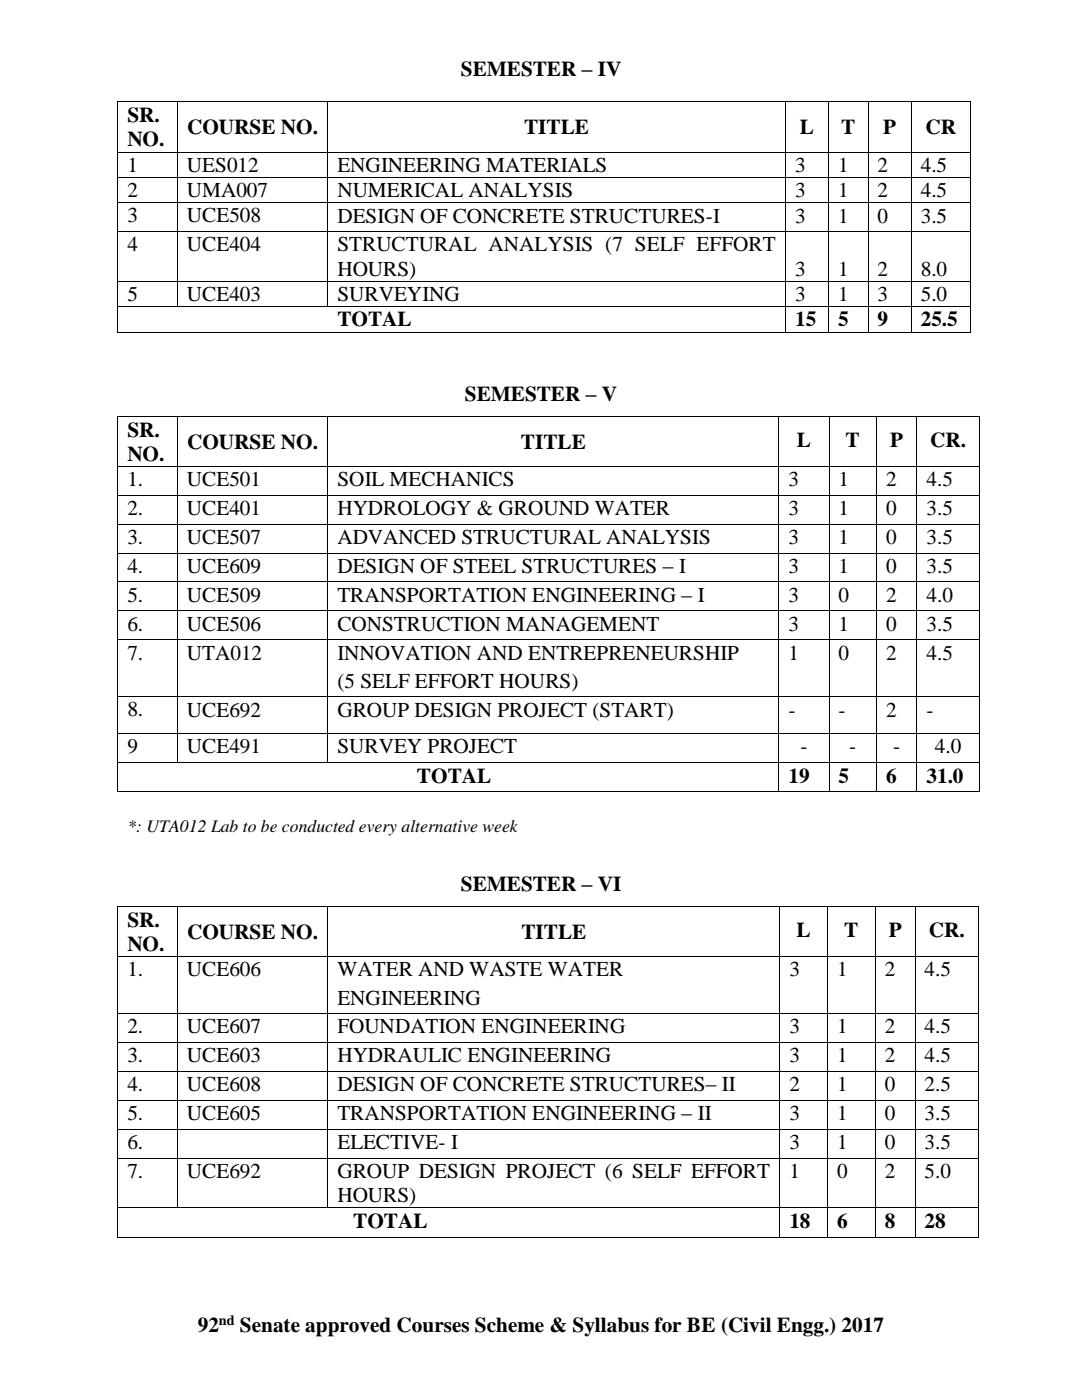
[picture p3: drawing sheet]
<svg xmlns="http://www.w3.org/2000/svg" width="216mm" height="279mm" viewBox="0 0 216 279" stroke-linecap="round" stroke-linejoin="round" font-family="sans-serif">
<defs><g id="words">
<g font-size="4.2">
<text x="92" y="15.1">SEMESTER – IV</text>
<text x="25.4" y="24.3">SR.</text>
<text x="25.4" y="29.2">NO.</text>
<text x="37.3" y="26.8">COURSE NO.</text>
<text x="104.6" y="26.8">TITLE</text>
<text x="159.6" y="26.8">L</text>
<text x="167.9" y="26.8">T</text>
<text x="176.2" y="26.8">P</text>
<text x="184.7" y="26.8">CR</text>
<text x="25.4" y="34.3">1</text>
<text x="37.3" y="34.3">UES012</text>
<text x="67.3" y="34.3">ENGINEERING MATERIALS</text>
<text x="158.6" y="34.3">3</text>
<text x="167.2" y="34.3">1</text>
<text x="175.1" y="34.3">2</text>
<text x="183.7" y="34.3">4.5</text>
<text x="25.4" y="39.3">2</text>
<text x="37.3" y="39.3">UMA007</text>
<text x="67.3" y="39.3">NUMERICAL ANALYSIS</text>
<text x="158.6" y="39.3">3</text>
<text x="167.2" y="39.3">1</text>
<text x="175.1" y="39.3">2</text>
<text x="183.7" y="39.3">4.5</text>
<text x="25.4" y="44.4">3</text>
<text x="37.3" y="44.4">UCE508</text>
<text x="67.3" y="44.4">DESIGN OF CONCRETE STRUCTURES-I</text>
<text x="158.6" y="44.4">3</text>
<text x="167.2" y="44.4">1</text>
<text x="175.1" y="44.4">0</text>
<text x="183.7" y="44.4">3.5</text>
<text x="25.4" y="50.1">4</text>
<text x="37.3" y="50.1">UCE404</text>
<text x="67.3" y="50.1">STRUCTURAL ANALYSIS (7 SELF EFFORT</text>
<text x="67.3" y="55">HOURS)</text>
<text x="158.6" y="55">3</text>
<text x="167.2" y="55">1</text>
<text x="175.1" y="55">2</text>
<text x="183.7" y="55">8.0</text>
<text x="25.4" y="60">5</text>
<text x="37.3" y="60">UCE403</text>
<text x="67.3" y="60">SURVEYING</text>
<text x="67.3" y="65.2">TOTAL</text>
<text x="158.6" y="60">3</text>
<text x="158.6" y="65.2">15</text>
<text x="167.2" y="60">1</text>
<text x="167.2" y="65.2">5</text>
<text x="175.1" y="60">3</text>
<text x="175.1" y="65.2">9</text>
<text x="183.7" y="60">5.0</text>
<text x="183.7" y="65.2">25.5</text>
<text x="92.8" y="79.9">SEMESTER – V</text>
<text x="25.4" y="87.1">SR.</text>
<text x="37.3" y="89.5">COURSE NO.</text>
<text x="103.9" y="89.5">TITLE</text>
<text x="159" y="89.2">L</text>
<text x="168.7" y="89.2">T</text>
<text x="177.6" y="89.2">P</text>
<text x="185.6" y="89.2">CR.</text>
<text x="25.4" y="92">NO.</text>
<text x="25.4" y="97">1.</text>
<text x="37.3" y="97">UCE501</text>
<text x="67.3" y="97">SOIL MECHANICS</text>
<text x="157.3" y="97">3</text>
<text x="167.3" y="97">1</text>
<text x="176.8" y="97">2</text>
<text x="184.9" y="97">4.5</text>
<text x="25.4" y="102.8">2.</text>
<text x="37.3" y="102.8">UCE401</text>
<text x="67.3" y="102.8">HYDROLOGY &amp; GROUND WATER</text>
<text x="157.3" y="102.8">3</text>
<text x="167.3" y="102.8">1</text>
<text x="176.8" y="102.8">0</text>
<text x="184.9" y="102.8">3.5</text>
<text x="25.4" y="108.6">3.</text>
<text x="37.3" y="108.6">UCE507</text>
<text x="67.3" y="108.6">ADVANCED STRUCTURAL ANALYSIS</text>
<text x="157.3" y="108.6">3</text>
<text x="167.3" y="108.6">1</text>
<text x="176.8" y="108.6">0</text>
<text x="184.9" y="108.6">3.5</text>
<text x="25.4" y="114.3">4.</text>
<text x="37.3" y="114.3">UCE609</text>
<text x="67.3" y="114.3">DESIGN OF STEEL STRUCTURES – I</text>
<text x="157.3" y="114.3">3</text>
<text x="167.3" y="114.3">1</text>
<text x="176.8" y="114.3">0</text>
<text x="184.9" y="114.3">3.5</text>
<text x="25.4" y="120.1">5.</text>
<text x="25.4" y="125.9">6.</text>
<text x="37.3" y="120.1">UCE509</text>
<text x="37.3" y="125.9">UCE506</text>
<text x="67.3" y="120.1">TRANSPORTATION ENGINEERING – I</text>
<text x="67.3" y="125.9">CONSTRUCTION MANAGEMENT</text>
<text x="157.3" y="120.1">3</text>
<text x="157.3" y="125.9">3</text>
<text x="167.3" y="120.1">0</text>
<text x="167.3" y="125.9">1</text>
<text x="176.8" y="120.1">2</text>
<text x="176.8" y="125.9">0</text>
<text x="184.9" y="120.1">4.0</text>
<text x="184.9" y="125.9">3.5</text>
<text x="25.4" y="131.6">7.</text>
<text x="37.3" y="131.6">UTA012</text>
<text x="67.3" y="131.6">INNOVATION AND ENTREPRENEURSHIP</text>
<text x="157.3" y="131.6">1</text>
<text x="167.3" y="131.6">0</text>
<text x="176.8" y="131.6">2</text>
<text x="184.9" y="131.6">4.5</text>
<text x="67.3" y="137.2">(5 SELF EFFORT HOURS)</text>
<text x="25.4" y="143">8.</text>
<text x="37.3" y="143">UCE692</text>
<text x="67.3" y="143">GROUP DESIGN PROJECT (START)</text>
<text x="157.3" y="143">-</text>
<text x="167.3" y="143">-</text>
<text x="176.8" y="143">2</text>
<text x="184.9" y="143">-</text>
<text x="25.4" y="150.3">9</text>
<text x="37.3" y="150.3">UCE491</text>
<text x="67.3" y="150.3">SURVEY PROJECT</text>
<text x="159.7" y="150.3">-</text>
<text x="169.4" y="150.3">-</text>
<text x="178.2" y="150.3">-</text>
<text x="186.6" y="150.3">4.0</text>
<text x="83.2" y="156.2">TOTAL</text>
<text x="157.3" y="156.2">19</text>
<text x="167.3" y="156.2">5</text>
<text x="176.8" y="156.2">6</text>
<text x="184.9" y="156.2">31.0</text>
<text x="92" y="177.8">SEMESTER – VI</text>
<text x="25.4" y="185">SR.</text>
<text x="25.4" y="189.8">NO.</text>
<text x="37.3" y="187.4">COURSE NO.</text>
<text x="104" y="187.4">TITLE</text>
<text x="158.9" y="187.1">L</text>
<text x="168.5" y="187.1">T</text>
<text x="177.3" y="187.1">P</text>
<text x="185.3" y="187.1">CR.</text>
<text x="25.4" y="194.8">1.</text>
<text x="37.3" y="194.8">UCE606</text>
<text x="67.3" y="194.8">WATER AND WASTE WATER</text>
<text x="157.5" y="194.8">3</text>
<text x="167" y="194.8">1</text>
<text x="176.6" y="194.8">2</text>
<text x="184.5" y="194.8">4.5</text>
<text x="67.3" y="200.5">ENGINEERING</text>
<text x="25.4" y="206.2">2.</text>
<text x="37.3" y="206.2">UCE607</text>
<text x="67.3" y="206.2">FOUNDATION ENGINEERING</text>
<text x="157.5" y="206.2">3</text>
<text x="167" y="206.2">1</text>
<text x="176.6" y="206.2">2</text>
<text x="184.5" y="206.2">4.5</text>
<text x="25.4" y="212">3.</text>
<text x="37.3" y="212">UCE603</text>
<text x="67.3" y="212">HYDRAULIC ENGINEERING</text>
<text x="157.5" y="212">3</text>
<text x="167" y="212">1</text>
<text x="176.6" y="212">2</text>
<text x="184.5" y="212">4.5</text>
<text x="25.4" y="217.8">4.</text>
<text x="37.3" y="217.8">UCE608</text>
<text x="67.3" y="217.8">DESIGN OF CONCRETE STRUCTURES– II</text>
<text x="157.5" y="217.8">2</text>
<text x="167" y="217.8">1</text>
<text x="176.6" y="217.8">0</text>
<text x="184.5" y="217.8">2.5</text>
<text x="25.4" y="223.6">5.</text>
<text x="37.3" y="223.6">UCE605</text>
<text x="67.3" y="223.6">TRANSPORTATION ENGINEERING – II</text>
<text x="157.5" y="223.6">3</text>
<text x="167" y="223.6">1</text>
<text x="176.6" y="223.6">0</text>
<text x="184.5" y="223.6">3.5</text>
<text x="25.4" y="229.3">6.</text>
<text x="67.3" y="229.3">ELECTIVE- I</text>
<text x="157.5" y="229.3">3</text>
<text x="167" y="229.3">1</text>
<text x="176.6" y="229.3">0</text>
<text x="184.5" y="229.3">3.5</text>
<text x="25.4" y="235.1">7.</text>
<text x="37.3" y="235.1">UCE692</text>
<text x="67.3" y="235.1">GROUP DESIGN PROJECT (</text>
<text x="67.3" y="239.9">HOURS)</text>
<text x="122.2" y="235.1">6 SELF EFFORT</text>
<text x="157.5" y="235.1">1</text>
<text x="167" y="235.1">0</text>
<text x="176.6" y="235.1">2</text>
<text x="184.5" y="235.1">5.0</text>
<text x="70.5" y="245.1">TOTAL</text>
<text x="157.5" y="245.1">18</text>
<text x="167" y="245.1">6</text>
<text x="176.6" y="245.1">8</text>
<text x="184.5" y="245.1">28</text>
<text x="39.5" y="265.8">92</text>
<text x="47.9" y="265.8">Senate approved Courses Scheme &amp; Syllabus for BE (Civil Engg.) 2017</text>
</g>
<text font-size="3.5" x="25.4" y="166.1">*: UTA012 Lab to be conducted every alternative week</text>
<text font-size="2.8" x="43.7" y="264.4">nd</text>
</g></defs>
<g fill="#000">
<path d="M23.4 20.2h.2v.2h-.2z" fill-rule="evenodd"/>
<path d="M23.4 20.2h.2v.2h-.2z" fill-rule="evenodd"/>
<path d="M35.3 20.2h.2v.2h-.2z" fill-rule="evenodd"/>
<path d="M65.3 20.2h.2v.2h-.2z" fill-rule="evenodd"/>
<path d="M156.7 20.2h.1v.2h-.1z" fill-rule="evenodd"/>
<path d="M165.3 20.2h.1v.2h-.1z" fill-rule="evenodd"/>
<path d="M173.1 20.2h.2v.2h-.2z" fill-rule="evenodd"/>
<path d="M181.7 20.2h.2v.2h-.2z" fill-rule="evenodd"/>
<path d="M193.6 20.2h.2v.2h-.2z" fill-rule="evenodd"/>
<path d="M193.6 20.2h.2v.2h-.2z" fill-rule="evenodd"/>
</g>
<g fill="none" stroke="#000" stroke-width=".2">
<path d="M23.5 20.4v9.9M23.6 20.3h11.7M35.4 20.4v9.9M35.5 20.3h29.8M65.4 20.4v9.9M65.5 20.3h91.2M156.7 20.4v9.9M156.8 20.3h8.5M165.3 20.4v9.9M165.4 20.3h7.7M173.2 20.4v9.9M173.3 20.3h8.4"/>
<path d="M181.8 20.4v9.9M181.9 20.3h11.7M193.7 20.4v9.9"/>
</g>
<g fill="#fff">
<path d="M67.3 30.4h54v4.9h-54z" fill-rule="evenodd"/>
<path d="M158.6 30.4h2.2v4.9h-2.2z" fill-rule="evenodd"/>
<path d="M167.2 30.4h2.2v4.9h-2.2z" fill-rule="evenodd"/>
<path d="M175.1 30.4h2.1v4.9h-2.1z" fill-rule="evenodd"/>
<path d="M183.7 30.4h5.3v4.9h-5.3z" fill-rule="evenodd"/>
</g>
<g fill="#000">
<path d="M23.4 30.3h.2v.1h-.2z" fill-rule="evenodd"/>
<path d="M35.3 30.3h.2v.1h-.2z" fill-rule="evenodd"/>
<path d="M65.3 30.3h.2v.1h-.2z" fill-rule="evenodd"/>
<path d="M156.7 30.3h.1v.1h-.1z" fill-rule="evenodd"/>
<path d="M165.3 30.3h.1v.1h-.1z" fill-rule="evenodd"/>
<path d="M173.1 30.3h.2v.1h-.2z" fill-rule="evenodd"/>
<path d="M181.7 30.3h.2v.1h-.2z" fill-rule="evenodd"/>
<path d="M193.6 30.3h.2v.1h-.2z" fill-rule="evenodd"/>
</g>
<g fill="none" stroke="#000" stroke-width=".2">
<path d="M23.5 30.4v4.9M23.6 30.4h11.7M35.4 30.4v4.9M35.5 30.4h29.8M65.4 30.4v4.9M65.5 30.4h91.2M156.7 30.4v4.9M156.8 30.4h8.5M165.3 30.4v4.9M165.4 30.4h7.7M173.2 30.4v4.9M173.3 30.4h8.4"/>
<path d="M181.8 30.4v4.9M181.9 30.4h11.7M193.7 30.4v4.9"/>
</g>
<g fill="#fff">
<path d="M67.3 35.5h47.2v4.8h-47.2z" fill-rule="evenodd"/>
<path d="M158.6 35.5h2.2v4.8h-2.2z" fill-rule="evenodd"/>
<path d="M167.2 35.5h2.2v4.8h-2.2z" fill-rule="evenodd"/>
<path d="M175.1 35.5h2.1v4.8h-2.1z" fill-rule="evenodd"/>
<path d="M183.7 35.5h5.3v4.8h-5.3z" fill-rule="evenodd"/>
</g>
<g fill="#000">
<path d="M23.4 35.3h.2v.2h-.2z" fill-rule="evenodd"/>
<path d="M35.3 35.3h.2v.2h-.2z" fill-rule="evenodd"/>
<path d="M65.3 35.3h.2v.2h-.2z" fill-rule="evenodd"/>
<path d="M156.7 35.3h.1v.2h-.1z" fill-rule="evenodd"/>
<path d="M165.3 35.3h.1v.2h-.1z" fill-rule="evenodd"/>
<path d="M173.1 35.3h.2v.2h-.2z" fill-rule="evenodd"/>
<path d="M181.7 35.3h.2v.2h-.2z" fill-rule="evenodd"/>
<path d="M193.6 35.3h.2v.2h-.2z" fill-rule="evenodd"/>
<path d="M23.4 40.4h.2v.1h-.2z" fill-rule="evenodd"/>
<path d="M35.3 40.4h.2v.1h-.2z" fill-rule="evenodd"/>
<path d="M65.3 40.4h.2v.1h-.2z" fill-rule="evenodd"/>
<path d="M156.7 40.4h.1v.1h-.1z" fill-rule="evenodd"/>
<path d="M165.3 40.4h.1v.1h-.1z" fill-rule="evenodd"/>
<path d="M173.1 40.4h.2v.1h-.2z" fill-rule="evenodd"/>
<path d="M181.7 40.4h.2v.1h-.2z" fill-rule="evenodd"/>
<path d="M193.6 40.4h.2v.1h-.2z" fill-rule="evenodd"/>
</g>
<g fill="none" stroke="#000" stroke-width=".2">
<path d="M23.5 35.5v4.9M23.6 35.4h11.7M35.4 35.5v4.9M35.5 35.4h29.8M65.4 35.5v4.9M65.5 35.4h91.2M156.7 35.5v4.9M156.8 35.4h8.5M165.3 35.5v4.9M165.4 35.4h7.7M173.2 35.5v4.9M173.3 35.4h8.4"/>
<path d="M181.8 35.5v4.9M181.9 35.4h11.7M193.7 35.5v4.9M23.5 40.5v5.7M23.6 40.4h11.7M35.4 40.5v5.7M35.5 40.4h29.8M65.4 40.5v5.7M65.5 40.4h91.2M156.7 40.5v5.7M156.8 40.4h8.5M165.3 40.5v5.7"/>
<path d="M165.4 40.4h7.7M173.2 40.5v5.7M173.3 40.4h8.4M181.8 40.5v5.7M181.9 40.4h11.7M193.7 40.5v5.7"/>
</g>
<g fill="#fff">
<path d="M67.3 46.3h87.5v4.8h-87.5z" fill-rule="evenodd"/>
<path d="M67.3 51h15.8v5h-15.8z" fill-rule="evenodd"/>
<path d="M158.6 51h2.2v5h-2.2z" fill-rule="evenodd"/>
<path d="M167.2 51h2.2v5h-2.2z" fill-rule="evenodd"/>
<path d="M175.1 51h2.1v5h-2.1z" fill-rule="evenodd"/>
<path d="M183.7 51h5.3v5h-5.3z" fill-rule="evenodd"/>
</g>
<g fill="#000">
<path d="M23.4 46.2h.2v.1h-.2z" fill-rule="evenodd"/>
<path d="M35.3 46.2h.2v.1h-.2z" fill-rule="evenodd"/>
<path d="M65.3 46.2h.2v.1h-.2z" fill-rule="evenodd"/>
<path d="M156.7 46.2h.1v.1h-.1z" fill-rule="evenodd"/>
<path d="M165.3 46.2h.1v.1h-.1z" fill-rule="evenodd"/>
<path d="M173.1 46.2h.2v.1h-.2z" fill-rule="evenodd"/>
<path d="M181.7 46.2h.2v.1h-.2z" fill-rule="evenodd"/>
<path d="M193.6 46.2h.2v.1h-.2z" fill-rule="evenodd"/>
</g>
<g fill="none" stroke="#000" stroke-width=".2">
<path d="M23.5 46.3v9.8M23.6 46.2h11.7M35.4 46.3v9.8M35.5 46.2h29.8M65.4 46.3v9.8M65.5 46.2h91.2M156.7 46.3v9.8M156.8 46.2h8.5M165.3 46.3v9.8M165.4 46.2h7.7M173.2 46.3v9.8M173.3 46.2h8.4"/>
<path d="M181.8 46.3v9.8M181.9 46.2h11.7M193.7 46.3v9.8"/>
</g>
<g fill="#fff">
<path d="M67.3 56.2h24.5v4.9h-24.5z" fill-rule="evenodd"/>
<path d="M158.6 56.2h2.2v4.9h-2.2z" fill-rule="evenodd"/>
<path d="M167.2 56.2h2.2v4.9h-2.2z" fill-rule="evenodd"/>
<path d="M175.1 56.2h2.1v4.9h-2.1z" fill-rule="evenodd"/>
<path d="M183.7 56.2h5.3v4.9h-5.3z" fill-rule="evenodd"/>
</g>
<g fill="#000">
<path d="M23.4 56.1h.2v.1h-.2z" fill-rule="evenodd"/>
<path d="M35.3 56.1h.2v.1h-.2z" fill-rule="evenodd"/>
<path d="M65.3 56.1h.2v.1h-.2z" fill-rule="evenodd"/>
<path d="M156.7 56.1h.1v.1h-.1z" fill-rule="evenodd"/>
<path d="M165.3 56.1h.1v.1h-.1z" fill-rule="evenodd"/>
<path d="M173.1 56.1h.2v.1h-.2z" fill-rule="evenodd"/>
<path d="M181.7 56.1h.2v.1h-.2z" fill-rule="evenodd"/>
<path d="M193.6 56.1h.2v.1h-.2z" fill-rule="evenodd"/>
</g>
<g fill="none" stroke="#000" stroke-width=".2">
<path d="M23.5 56.2v4.9M23.6 56.1h11.7M35.4 56.2v4.9M35.5 56.1h29.8M65.4 56.2v4.9M65.5 56.1h91.2M156.7 56.2v4.9M156.8 56.1h8.5M165.3 56.2v4.9M165.4 56.1h7.7M173.2 56.2v4.9M173.3 56.1h8.4"/>
<path d="M181.8 56.2v4.9M181.9 56.1h11.7M193.7 56.2v4.9"/>
</g>
<g fill="#fff">
<path d="M158.6 61.3h4.3v4.8h-4.3z" fill-rule="evenodd"/>
<path d="M167.2 61.3h2.2v4.8h-2.2z" fill-rule="evenodd"/>
<path d="M175.1 61.3h2.1v4.8h-2.1z" fill-rule="evenodd"/>
<path d="M183.7 61.3h7.4v4.8h-7.4z" fill-rule="evenodd"/>
</g>
<g fill="#000">
<path d="M23.4 61.1h.2v.2h-.2z" fill-rule="evenodd"/>
<path d="M23.4 66.2h.2v.1h-.2z" fill-rule="evenodd"/>
<path d="M23.4 66.2h.2v.1h-.2z" fill-rule="evenodd"/>
<path d="M35.1 66.2h.2v.1h-.2z" fill-rule="evenodd"/>
<path d="M35.3 61.1h.2v.2h-.2z" fill-rule="evenodd"/>
<path d="M35.5 61.1h.2v.2h-.2z" fill-rule="evenodd"/>
<path d="M65.2 66.2h.1v.1h-.1z" fill-rule="evenodd"/>
<path d="M65.3 61.1h.2v.2h-.2z" fill-rule="evenodd"/>
<path d="M65.5 61.1h.2v.2h-.2z" fill-rule="evenodd"/>
<path d="M156.7 61.1h.1v.2h-.1z" fill-rule="evenodd"/>
<path d="M156.7 66.2h.1v.1h-.1z" fill-rule="evenodd"/>
<path d="M165.3 61.1h.1v.2h-.1z" fill-rule="evenodd"/>
<path d="M165.3 66.2h.1v.1h-.1z" fill-rule="evenodd"/>
<path d="M173.1 61.1h.2v.2h-.2z" fill-rule="evenodd"/>
<path d="M173.1 66.2h.2v.1h-.2z" fill-rule="evenodd"/>
<path d="M181.7 61.1h.2v.2h-.2z" fill-rule="evenodd"/>
<path d="M181.7 66.2h.2v.1h-.2z" fill-rule="evenodd"/>
<path d="M193.6 61.1h.2v.2h-.2z" fill-rule="evenodd"/>
<path d="M193.6 66.2h.2v.1h-.2z" fill-rule="evenodd"/>
<path d="M193.6 66.2h.2v.1h-.2z" fill-rule="evenodd"/>
</g>
<g fill="none" stroke="#000" stroke-width=".2">
<path d="M23.5 61.3v4.9M23.6 61.2h11.7M23.6 66.3h133.1M35.7 61.2h29.6M65.7 61.2h91M156.7 61.3v4.9M156.8 61.2h8.5M156.8 66.3h8.5M165.3 61.3v4.9M165.4 61.2h7.7M165.4 66.3h7.7M173.2 61.3v4.9"/>
<path d="M173.3 61.2h8.4M173.3 66.3h8.4M181.8 61.3v4.9M181.9 61.2h11.7M181.9 66.3h11.7M193.7 61.3v4.9"/>
</g>
<path d="M24.9 76h166.1v4.9h-166.1z" fill-rule="evenodd" fill="#fff"/>
<g fill="#000">
<path d="M23.4 83h.2v.2h-.2z" fill-rule="evenodd"/>
<path d="M23.4 83h.2v.2h-.2z" fill-rule="evenodd"/>
<path d="M23.4 93h.2v.2h-.2z" fill-rule="evenodd"/>
<path d="M23.4 98.7h.2v.2h-.2z" fill-rule="evenodd"/>
<path d="M35.3 83h.2v.2h-.2z" fill-rule="evenodd"/>
<path d="M35.3 93h.2v.2h-.2z" fill-rule="evenodd"/>
<path d="M35.3 98.7h.2v.2h-.2z" fill-rule="evenodd"/>
<path d="M65.3 83h.2v.2h-.2z" fill-rule="evenodd"/>
<path d="M65.3 93h.2v.2h-.2z" fill-rule="evenodd"/>
<path d="M65.3 98.7h.2v.2h-.2z" fill-rule="evenodd"/>
<path d="M155.3 83h.2v.2h-.2z" fill-rule="evenodd"/>
<path d="M155.3 93h.2v.2h-.2z" fill-rule="evenodd"/>
<path d="M155.3 98.7h.2v.2h-.2z" fill-rule="evenodd"/>
<path d="M165.4 83h.1v.2h-.1z" fill-rule="evenodd"/>
<path d="M165.4 93h.1v.2h-.1z" fill-rule="evenodd"/>
<path d="M165.4 98.7h.1v.2h-.1z" fill-rule="evenodd"/>
<path d="M174.8 83h.2v.2h-.2z" fill-rule="evenodd"/>
<path d="M174.8 93h.2v.2h-.2z" fill-rule="evenodd"/>
<path d="M174.8 98.7h.2v.2h-.2z" fill-rule="evenodd"/>
<path d="M182.9 83h.1v.2h-.1z" fill-rule="evenodd"/>
<path d="M182.9 93h.1v.2h-.1z" fill-rule="evenodd"/>
<path d="M182.9 98.7h.1v.2h-.1z" fill-rule="evenodd"/>
<path d="M195.4 83h.1v.2h-.1z" fill-rule="evenodd"/>
<path d="M195.4 83h.1v.2h-.1z" fill-rule="evenodd"/>
<path d="M195.4 93h.1v.2h-.1z" fill-rule="evenodd"/>
<path d="M195.4 98.7h.1v.2h-.1z" fill-rule="evenodd"/>
<path d="M23.4 104.5h.2v.2h-.2z" fill-rule="evenodd"/>
<path d="M23.4 110.3h.2v.2h-.2z" fill-rule="evenodd"/>
<path d="M23.4 116.1h.2v.1h-.2z" fill-rule="evenodd"/>
<path d="M35.3 104.5h.2v.2h-.2z" fill-rule="evenodd"/>
<path d="M35.3 110.3h.2v.2h-.2z" fill-rule="evenodd"/>
<path d="M35.3 116.1h.2v.1h-.2z" fill-rule="evenodd"/>
<path d="M65.3 104.5h.2v.2h-.2z" fill-rule="evenodd"/>
<path d="M65.3 110.3h.2v.2h-.2z" fill-rule="evenodd"/>
<path d="M65.3 116.1h.2v.1h-.2z" fill-rule="evenodd"/>
<path d="M155.3 104.5h.2v.2h-.2z" fill-rule="evenodd"/>
<path d="M155.3 110.3h.2v.2h-.2z" fill-rule="evenodd"/>
<path d="M155.3 116.1h.2v.1h-.2z" fill-rule="evenodd"/>
<path d="M165.4 104.5h.1v.2h-.1z" fill-rule="evenodd"/>
<path d="M165.4 110.3h.1v.2h-.1z" fill-rule="evenodd"/>
<path d="M165.4 116.1h.1v.1h-.1z" fill-rule="evenodd"/>
<path d="M174.8 104.5h.2v.2h-.2z" fill-rule="evenodd"/>
<path d="M174.8 110.3h.2v.2h-.2z" fill-rule="evenodd"/>
<path d="M174.8 116.1h.2v.1h-.2z" fill-rule="evenodd"/>
<path d="M182.9 104.5h.1v.2h-.1z" fill-rule="evenodd"/>
<path d="M182.9 110.3h.1v.2h-.1z" fill-rule="evenodd"/>
<path d="M182.9 116.1h.1v.1h-.1z" fill-rule="evenodd"/>
<path d="M195.4 104.5h.1v.2h-.1z" fill-rule="evenodd"/>
<path d="M195.4 110.3h.1v.2h-.1z" fill-rule="evenodd"/>
<path d="M195.4 116.1h.1v.1h-.1z" fill-rule="evenodd"/>
<path d="M23.4 121.9h.2v.1h-.2z" fill-rule="evenodd"/>
<path d="M23.4 127.6h.2v.2h-.2z" fill-rule="evenodd"/>
<path d="M23.4 139h.2v.2h-.2z" fill-rule="evenodd"/>
<path d="M35.3 121.9h.2v.1h-.2z" fill-rule="evenodd"/>
<path d="M35.3 127.6h.2v.2h-.2z" fill-rule="evenodd"/>
<path d="M35.3 139h.2v.2h-.2z" fill-rule="evenodd"/>
<path d="M65.3 121.9h.2v.1h-.2z" fill-rule="evenodd"/>
<path d="M65.3 127.6h.2v.2h-.2z" fill-rule="evenodd"/>
<path d="M65.3 139h.2v.2h-.2z" fill-rule="evenodd"/>
<path d="M155.3 121.9h.2v.1h-.2z" fill-rule="evenodd"/>
<path d="M155.3 127.6h.2v.2h-.2z" fill-rule="evenodd"/>
<path d="M155.3 139h.2v.2h-.2z" fill-rule="evenodd"/>
<path d="M165.4 121.9h.1v.1h-.1z" fill-rule="evenodd"/>
<path d="M165.4 127.6h.1v.2h-.1z" fill-rule="evenodd"/>
<path d="M165.4 139h.1v.2h-.1z" fill-rule="evenodd"/>
<path d="M174.8 121.9h.2v.1h-.2z" fill-rule="evenodd"/>
<path d="M174.8 127.6h.2v.2h-.2z" fill-rule="evenodd"/>
<path d="M174.8 139h.2v.2h-.2z" fill-rule="evenodd"/>
<path d="M182.9 121.9h.1v.1h-.1z" fill-rule="evenodd"/>
<path d="M182.9 127.6h.1v.2h-.1z" fill-rule="evenodd"/>
<path d="M182.9 139h.1v.2h-.1z" fill-rule="evenodd"/>
<path d="M195.4 121.9h.1v.1h-.1z" fill-rule="evenodd"/>
<path d="M195.4 127.6h.1v.2h-.1z" fill-rule="evenodd"/>
<path d="M195.4 139h.1v.2h-.1z" fill-rule="evenodd"/>
<path d="M23.4 146.3h.2v.1h-.2z" fill-rule="evenodd"/>
<path d="M23.4 152.1h.2v.1h-.2z" fill-rule="evenodd"/>
<path d="M23.4 157.8h.2v.2h-.2z" fill-rule="evenodd"/>
<path d="M23.4 157.8h.2v.2h-.2z" fill-rule="evenodd"/>
<path d="M35.1 157.8h.2v.2h-.2z" fill-rule="evenodd"/>
<path d="M35.3 146.3h.2v.1h-.2z" fill-rule="evenodd"/>
<path d="M35.3 152.1h.2v.1h-.2z" fill-rule="evenodd"/>
<path d="M35.5 152.1h.2v.1h-.2z" fill-rule="evenodd"/>
<path d="M65.2 157.8h.1v.2h-.1z" fill-rule="evenodd"/>
<path d="M65.3 146.3h.2v.1h-.2z" fill-rule="evenodd"/>
<path d="M65.3 152.1h.2v.1h-.2z" fill-rule="evenodd"/>
<path d="M65.5 152.1h.2v.1h-.2z" fill-rule="evenodd"/>
<path d="M155.3 146.3h.2v.1h-.2z" fill-rule="evenodd"/>
<path d="M155.3 152.1h.2v.1h-.2z" fill-rule="evenodd"/>
<path d="M155.3 157.8h.2v.2h-.2z" fill-rule="evenodd"/>
<path d="M165.4 146.3h.1v.1h-.1z" fill-rule="evenodd"/>
<path d="M165.4 152.1h.1v.1h-.1z" fill-rule="evenodd"/>
<path d="M165.4 157.8h.1v.2h-.1z" fill-rule="evenodd"/>
<path d="M174.8 146.3h.2v.1h-.2z" fill-rule="evenodd"/>
<path d="M174.8 152.1h.2v.1h-.2z" fill-rule="evenodd"/>
<path d="M174.8 157.8h.2v.2h-.2z" fill-rule="evenodd"/>
<path d="M182.9 146.3h.1v.1h-.1z" fill-rule="evenodd"/>
<path d="M182.9 152.1h.1v.1h-.1z" fill-rule="evenodd"/>
<path d="M182.9 157.8h.1v.2h-.1z" fill-rule="evenodd"/>
<path d="M195.4 146.3h.1v.1h-.1z" fill-rule="evenodd"/>
<path d="M195.4 152.1h.1v.1h-.1z" fill-rule="evenodd"/>
<path d="M195.4 157.8h.1v.2h-.1z" fill-rule="evenodd"/>
<path d="M195.4 157.8h.1v.2h-.1z" fill-rule="evenodd"/>
</g>
<g fill="none" stroke="#000" stroke-width=".2">
<path d="M23.5 83.2v9.8M23.5 93.2v5.5M23.5 98.9v5.6M23.6 83.1h11.7M23.6 93.1h11.7M23.6 98.8h11.7M35.4 83.2v9.8M35.4 93.2v5.5M35.4 98.9v5.6M35.5 83.1h29.8M35.5 93.1h29.8M35.5 98.8h29.8"/>
<path d="M65.4 83.2v9.8M65.4 93.2v5.5M65.4 98.9v5.6M65.5 83.1h89.8M65.5 93.1h89.8M65.5 98.8h89.8M155.4 83.2v9.8M155.4 93.2v5.5M155.4 98.9v5.6M155.5 83.1h9.9M155.5 93.1h9.9M155.5 98.8h9.9"/>
<path d="M165.5 83.2v9.8M165.5 93.2v5.5M165.5 98.9v5.6M165.5 83.1h9.3M165.5 93.1h9.3M165.5 98.8h9.3M174.9 83.2v9.8M174.9 93.2v5.5M174.9 98.9v5.6M175 83.1h7.9M175 93.1h7.9M175 98.8h7.9"/>
<path d="M183 83.2v9.8M183 93.2v5.5M183 98.9v5.6M183 83.1h12.4M183 93.1h12.4M183 98.8h12.4M195.4 83.2v9.8M195.4 93.2v5.5M195.4 98.9v5.6M23.5 104.7v5.6M23.5 110.5v5.6M23.5 116.2v5.7"/>
<path d="M23.6 104.6h11.7M23.6 110.4h11.7M23.6 116.1h11.7M35.4 104.7v5.6M35.4 110.5v5.6M35.4 116.2v5.7M35.5 104.6h29.8M35.5 110.4h29.8M35.5 116.1h29.8M65.4 104.7v5.6M65.4 110.5v5.6M65.4 116.2v5.7"/>
<path d="M65.5 104.6h89.8M65.5 110.4h89.8M65.5 116.1h89.8M155.4 104.7v5.6M155.4 110.5v5.6M155.4 116.2v5.7M155.5 104.6h9.9M155.5 110.4h9.9M155.5 116.1h9.9M165.5 104.7v5.6M165.5 110.5v5.6M165.5 116.2v5.7"/>
<path d="M165.5 104.6h9.3M165.5 110.4h9.3M165.5 116.1h9.3M174.9 104.7v5.6M174.9 110.5v5.6M174.9 116.2v5.7M175 104.6h7.9M175 110.4h7.9M175 116.1h7.9M183 104.7v5.6M183 110.5v5.6M183 116.2v5.7"/>
<path d="M183 104.6h12.4M183 110.4h12.4M183 116.1h12.4M195.4 104.7v5.6M195.4 110.5v5.6M195.4 116.2v5.7M23.5 122v5.6M23.5 127.8v11.2M23.5 139.2v7.1M23.6 121.9h11.7M23.6 127.7h11.7M23.6 139.1h11.7"/>
<path d="M35.4 122v5.6M35.4 127.8v11.2M35.4 139.2v7.1M35.5 121.9h29.8M35.5 127.7h29.8M35.5 139.1h29.8M65.4 122v5.6M65.4 127.8v11.2M65.4 139.2v7.1M65.5 121.9h89.8M65.5 127.7h89.8M65.5 139.1h89.8"/>
<path d="M155.4 122v5.6M155.4 127.8v11.2M155.4 139.2v7.1M155.5 121.9h9.9M155.5 127.7h9.9M155.5 139.1h9.9M165.5 122v5.6M165.5 127.8v11.2M165.5 139.2v7.1M165.5 121.9h9.3M165.5 127.7h9.3M165.5 139.1h9.3"/>
<path d="M174.9 122v5.6M174.9 127.8v11.2M174.9 139.2v7.1M175 121.9h7.9M175 127.7h7.9M175 139.1h7.9M183 122v5.6M183 127.8v11.2M183 139.2v7.1M183 121.9h12.4M183 127.7h12.4M183 139.1h12.4"/>
<path d="M195.4 122v5.6M195.4 127.8v11.2M195.4 139.2v7.1M23.5 146.4v5.7M23.5 152.2v5.6M23.6 146.4h11.7M23.6 152.2h11.7M23.6 157.9h131.7M35.4 146.4v5.7M35.5 146.4h29.8M35.7 152.2h29.6M65.4 146.4v5.7"/>
<path d="M65.5 146.4h89.8M65.7 152.2h89.6M155.4 146.4v5.7M155.4 152.2v5.6M155.5 146.4h9.9M155.5 152.2h9.9M155.5 157.9h9.9M165.5 146.4v5.7M165.5 152.2v5.6M165.5 146.4h9.3M165.5 152.2h9.3M165.5 157.9h9.3"/>
<path d="M174.9 146.4v5.7M174.9 152.2v5.6M175 146.4h7.9M175 152.2h7.9M175 157.9h7.9M183 146.4v5.7M183 152.2v5.6M183 146.4h12.4M183 152.2h12.4M183 157.9h12.4M195.4 146.4v5.7M195.4 152.2v5.6"/>
</g>
<g fill="#fff">
<path d="M24.9 166.9h166.1v7h-166.1z" fill-rule="evenodd"/>
<path d="M24.9 173.9h166.1v4.9h-166.1z" fill-rule="evenodd"/>
</g>
<g fill="#000">
<path d="M23.4 180.9h.2v.2h-.2z" fill-rule="evenodd"/>
<path d="M23.4 180.9h.2v.2h-.2z" fill-rule="evenodd"/>
<path d="M23.4 190.8h.2v.2h-.2z" fill-rule="evenodd"/>
<path d="M35.3 180.9h.2v.2h-.2z" fill-rule="evenodd"/>
<path d="M35.3 190.8h.2v.2h-.2z" fill-rule="evenodd"/>
<path d="M65.3 180.9h.2v.2h-.2z" fill-rule="evenodd"/>
<path d="M65.3 190.8h.2v.2h-.2z" fill-rule="evenodd"/>
<path d="M155.5 180.9h.2v.2h-.2z" fill-rule="evenodd"/>
<path d="M155.5 190.8h.2v.2h-.2z" fill-rule="evenodd"/>
<path d="M165 180.9h.2v.2h-.2z" fill-rule="evenodd"/>
<path d="M165 190.8h.2v.2h-.2z" fill-rule="evenodd"/>
<path d="M174.6 180.9h.1v.2h-.1z" fill-rule="evenodd"/>
<path d="M174.6 190.8h.1v.2h-.1z" fill-rule="evenodd"/>
<path d="M182.5 180.9h.2v.2h-.2z" fill-rule="evenodd"/>
<path d="M182.5 190.8h.2v.2h-.2z" fill-rule="evenodd"/>
<path d="M195.2 180.9h.2v.2h-.2z" fill-rule="evenodd"/>
<path d="M195.2 180.9h.2v.2h-.2z" fill-rule="evenodd"/>
<path d="M195.2 190.8h.2v.2h-.2z" fill-rule="evenodd"/>
<path d="M23.4 202.2h.2v.2h-.2z" fill-rule="evenodd"/>
<path d="M23.4 208h.2v.1h-.2z" fill-rule="evenodd"/>
<path d="M23.4 213.8h.2v.1h-.2z" fill-rule="evenodd"/>
<path d="M23.4 219.5h.2v.2h-.2z" fill-rule="evenodd"/>
<path d="M35.3 202.2h.2v.2h-.2z" fill-rule="evenodd"/>
<path d="M35.3 208h.2v.1h-.2z" fill-rule="evenodd"/>
<path d="M35.3 213.8h.2v.1h-.2z" fill-rule="evenodd"/>
<path d="M35.3 219.5h.2v.2h-.2z" fill-rule="evenodd"/>
<path d="M65.3 202.2h.2v.2h-.2z" fill-rule="evenodd"/>
<path d="M65.3 208h.2v.1h-.2z" fill-rule="evenodd"/>
<path d="M65.3 213.8h.2v.1h-.2z" fill-rule="evenodd"/>
<path d="M65.3 219.5h.2v.2h-.2z" fill-rule="evenodd"/>
<path d="M155.5 202.2h.2v.2h-.2z" fill-rule="evenodd"/>
<path d="M155.5 208h.2v.1h-.2z" fill-rule="evenodd"/>
<path d="M155.5 213.8h.2v.1h-.2z" fill-rule="evenodd"/>
<path d="M155.5 219.5h.2v.2h-.2z" fill-rule="evenodd"/>
<path d="M165 202.2h.2v.2h-.2z" fill-rule="evenodd"/>
<path d="M165 208h.2v.1h-.2z" fill-rule="evenodd"/>
<path d="M165 213.8h.2v.1h-.2z" fill-rule="evenodd"/>
<path d="M165 219.5h.2v.2h-.2z" fill-rule="evenodd"/>
<path d="M174.6 202.2h.1v.2h-.1z" fill-rule="evenodd"/>
<path d="M174.6 208h.1v.1h-.1z" fill-rule="evenodd"/>
<path d="M174.6 213.8h.1v.1h-.1z" fill-rule="evenodd"/>
<path d="M174.6 219.5h.1v.2h-.1z" fill-rule="evenodd"/>
<path d="M182.5 202.2h.2v.2h-.2z" fill-rule="evenodd"/>
<path d="M182.5 208h.2v.1h-.2z" fill-rule="evenodd"/>
<path d="M182.5 213.8h.2v.1h-.2z" fill-rule="evenodd"/>
<path d="M182.5 219.5h.2v.2h-.2z" fill-rule="evenodd"/>
<path d="M195.2 202.2h.2v.2h-.2z" fill-rule="evenodd"/>
<path d="M195.2 208h.2v.1h-.2z" fill-rule="evenodd"/>
<path d="M195.2 213.8h.2v.1h-.2z" fill-rule="evenodd"/>
<path d="M195.2 219.5h.2v.2h-.2z" fill-rule="evenodd"/>
<path d="M23.4 225.3h.2v.2h-.2z" fill-rule="evenodd"/>
<path d="M35.3 225.3h.2v.2h-.2z" fill-rule="evenodd"/>
<path d="M65.3 225.3h.2v.2h-.2z" fill-rule="evenodd"/>
<path d="M155.5 225.3h.2v.2h-.2z" fill-rule="evenodd"/>
<path d="M165 225.3h.2v.2h-.2z" fill-rule="evenodd"/>
<path d="M174.6 225.3h.1v.2h-.1z" fill-rule="evenodd"/>
<path d="M182.5 225.3h.2v.2h-.2z" fill-rule="evenodd"/>
<path d="M195.2 225.3h.2v.2h-.2z" fill-rule="evenodd"/>
</g>
<g fill="none" stroke="#000" stroke-width=".2">
<path d="M23.5 181.1v9.7M23.5 191v11.2M23.6 181h11.7M23.6 190.9h11.7M35.4 181.1v9.7M35.4 191v11.2M35.5 181h29.8M35.5 190.9h29.8M65.4 181.1v9.7M65.4 191v11.2M65.5 181h90M65.5 190.9h90"/>
<path d="M155.6 181.1v9.7M155.6 191v11.2M155.7 181h9.3M155.7 190.9h9.3M165.1 181.1v9.7M165.1 191v11.2M165.2 181h9.4M165.2 190.9h9.4M174.7 181.1v9.7M174.7 191v11.2M174.7 181h7.8M174.7 190.9h7.8"/>
<path d="M182.6 181.1v9.7M182.6 191v11.2M182.7 181h12.5M182.7 190.9h12.5M195.3 181.1v9.7M195.3 191v11.2M23.5 202.4v5.6M23.5 208.1v5.7M23.5 213.9v5.6M23.5 219.7v5.6M23.6 202.3h11.7M23.6 208.1h11.7"/>
<path d="M23.6 213.9h11.7M23.6 219.6h11.7M35.4 202.4v5.6M35.4 208.1v5.7M35.4 213.9v5.6M35.4 219.7v5.6M35.5 202.3h29.8M35.5 208.1h29.8M35.5 213.9h29.8M35.5 219.6h29.8M65.4 202.4v5.6M65.4 208.1v5.7"/>
<path d="M65.4 213.9v5.6M65.4 219.7v5.6M65.5 202.3h90M65.5 208.1h90M65.5 213.9h90M65.5 219.6h90M155.6 202.4v5.6M155.6 208.1v5.7M155.6 213.9v5.6M155.6 219.7v5.6M155.7 202.3h9.3M155.7 208.1h9.3"/>
<path d="M155.7 213.9h9.3M155.7 219.6h9.3M165.1 202.4v5.6M165.1 208.1v5.7M165.1 213.9v5.6M165.1 219.7v5.6M165.2 202.3h9.4M165.2 208.1h9.4M165.2 213.9h9.4M165.2 219.6h9.4M174.7 202.4v5.6M174.7 208.1v5.7"/>
<path d="M174.7 213.9v5.6M174.7 219.7v5.6M174.7 202.3h7.8M174.7 208.1h7.8M174.7 213.9h7.8M174.7 219.6h7.8M182.6 202.4v5.6M182.6 208.1v5.7M182.6 213.9v5.6M182.6 219.7v5.6M182.7 202.3h12.5M182.7 208.1h12.5"/>
<path d="M182.7 213.9h12.5M182.7 219.6h12.5M195.3 202.4v5.6M195.3 208.1v5.7M195.3 213.9v5.6M195.3 219.7v5.6M23.5 225.5v5.6M23.6 225.4h11.7M35.4 225.5v5.6M35.5 225.4h29.8M65.4 225.5v5.6M65.5 225.4h90"/>
<path d="M155.6 225.5v5.6M155.7 225.4h9.3M165.1 225.5v5.6M165.2 225.4h9.4M174.7 225.5v5.6M174.7 225.4h7.8M182.6 225.5v5.6M182.7 225.4h12.5M195.3 225.5v5.6"/>
</g>
<g fill="#fff">
<path d="M122.2 231.3h31.5v4.8h-31.5z" fill-rule="evenodd"/>
<path d="M67.3 236h15.8v5h-15.8z" fill-rule="evenodd"/>
</g>
<g fill="#000">
<path d="M23.4 231.1h.2v.2h-.2z" fill-rule="evenodd"/>
<path d="M35.3 231.1h.2v.2h-.2z" fill-rule="evenodd"/>
<path d="M65.3 231.1h.2v.2h-.2z" fill-rule="evenodd"/>
<path d="M155.5 231.1h.2v.2h-.2z" fill-rule="evenodd"/>
<path d="M165 231.1h.2v.2h-.2z" fill-rule="evenodd"/>
<path d="M174.6 231.1h.1v.2h-.1z" fill-rule="evenodd"/>
<path d="M182.5 231.1h.2v.2h-.2z" fill-rule="evenodd"/>
<path d="M195.2 231.1h.2v.2h-.2z" fill-rule="evenodd"/>
<path d="M23.4 241h.2v.2h-.2z" fill-rule="evenodd"/>
<path d="M23.4 246.8h.2v.2h-.2z" fill-rule="evenodd"/>
<path d="M23.4 246.8h.2v.2h-.2z" fill-rule="evenodd"/>
<path d="M35.1 246.8h.2v.2h-.2z" fill-rule="evenodd"/>
<path d="M35.3 241h.2v.2h-.2z" fill-rule="evenodd"/>
<path d="M35.5 241h.2v.2h-.2z" fill-rule="evenodd"/>
<path d="M65.2 246.8h.1v.2h-.1z" fill-rule="evenodd"/>
<path d="M65.3 241h.2v.2h-.2z" fill-rule="evenodd"/>
<path d="M65.5 241h.2v.2h-.2z" fill-rule="evenodd"/>
<path d="M155.5 241h.2v.2h-.2z" fill-rule="evenodd"/>
<path d="M155.5 246.8h.2v.2h-.2z" fill-rule="evenodd"/>
<path d="M165 241h.2v.2h-.2z" fill-rule="evenodd"/>
<path d="M165 246.8h.2v.2h-.2z" fill-rule="evenodd"/>
<path d="M174.6 241h.1v.2h-.1z" fill-rule="evenodd"/>
<path d="M174.6 246.8h.1v.2h-.1z" fill-rule="evenodd"/>
<path d="M182.5 241h.2v.2h-.2z" fill-rule="evenodd"/>
<path d="M182.5 246.8h.2v.2h-.2z" fill-rule="evenodd"/>
<path d="M195.2 241h.2v.2h-.2z" fill-rule="evenodd"/>
<path d="M195.2 246.8h.2v.2h-.2z" fill-rule="evenodd"/>
<path d="M195.2 246.8h.2v.2h-.2z" fill-rule="evenodd"/>
</g>
<g fill="none" stroke="#000" stroke-width=".2">
<path d="M23.5 231.3v9.7M23.6 231.2h11.7M35.4 231.3v9.7M35.5 231.2h29.8M65.4 231.3v9.7M65.5 231.2h90M155.6 231.3v9.7M155.7 231.2h9.3M165.1 231.3v9.7M165.2 231.2h9.4M174.7 231.3v9.7M174.7 231.2h7.8"/>
<path d="M182.6 231.3v9.7M182.7 231.2h12.5M195.3 231.3v9.7M23.5 241.2v5.6M23.6 241.1h11.7M23.6 246.9h131.9M35.7 241.1h29.6M65.7 241.1h89.8M155.6 241.2v5.6M155.7 241.1h9.3M155.7 246.9h9.3M165.1 241.2v5.6"/>
<path d="M165.2 241.1h9.4M165.2 246.9h9.4M174.7 241.2v5.6M174.7 241.1h7.8M174.7 246.9h7.8M182.6 241.2v5.6M182.7 241.1h12.5M182.7 246.9h12.5M195.3 241.2v5.6"/>
</g>
<use href="#words"/>
</svg>
